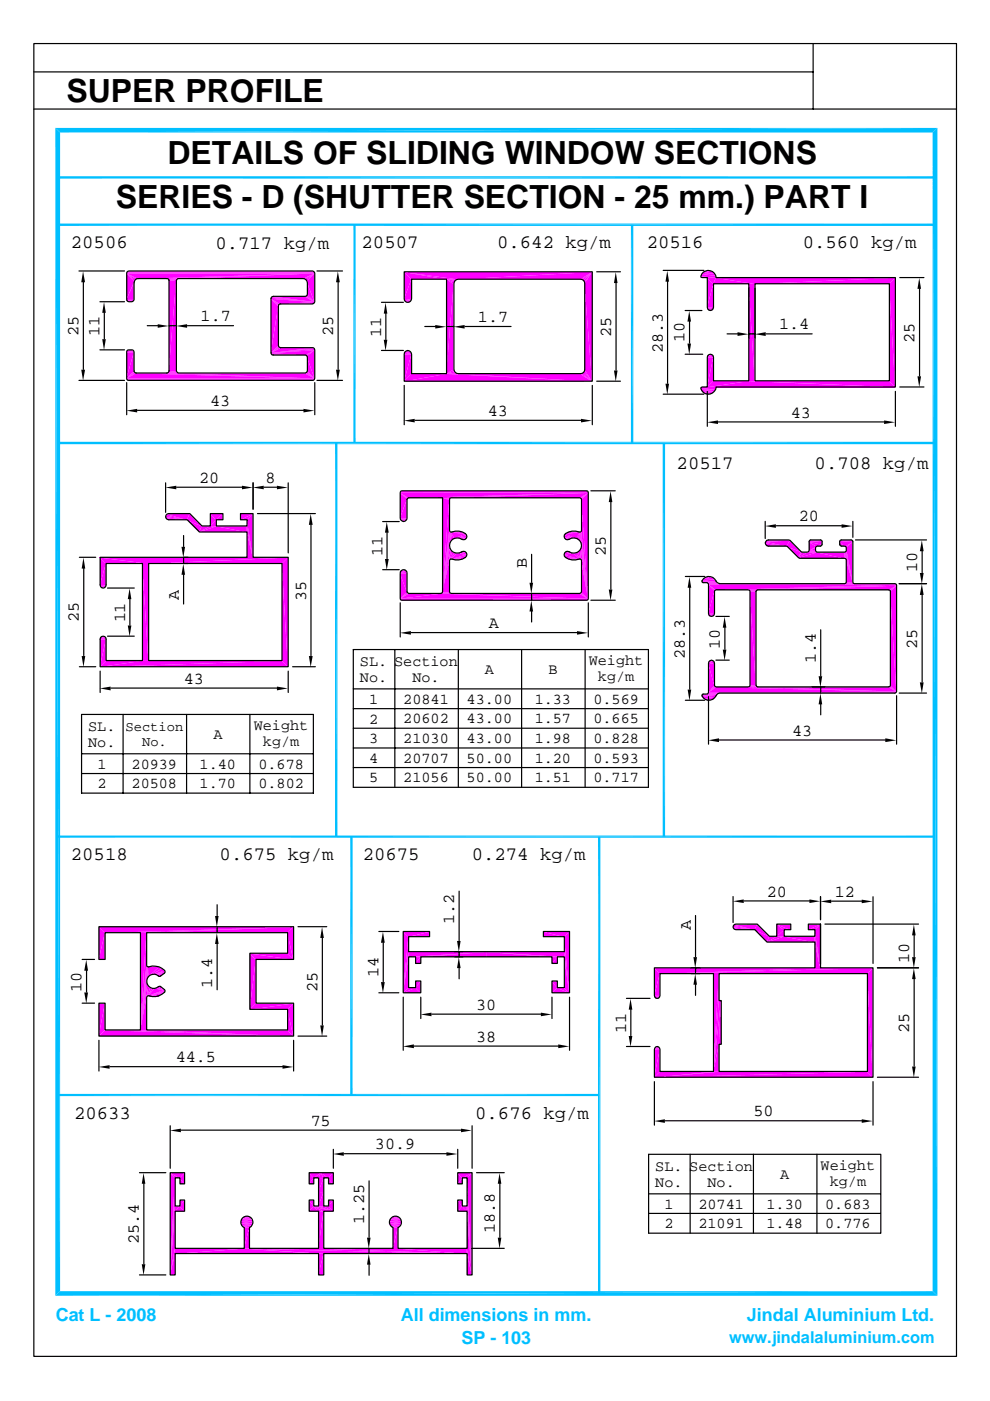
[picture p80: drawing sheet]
<svg xmlns="http://www.w3.org/2000/svg" width="210mm" height="297mm" viewBox="0 0 210 297" stroke-linecap="round" stroke-linejoin="round" font-family="sans-serif">
<defs><g id="words">
<g font-size="6.8">
<text x="14.1" y="21.5">SUPER PROFILE</text>
<text x="35.5" y="34.7">DETAILS OF SLIDING WINDOW SECTIONS</text>
<text x="24.6" y="44.1">SERIES - D (SHUTTER SECTION - 25 mm.) PART I</text>
</g>
<g font-size="4">
<text x="15" y="52.5">20506</text>
<text x="45.7" y="52.7">0.717 kg/m</text>
<text x="76.7" y="52.5">20507</text>
<text x="105.4" y="52.5">0.642 kg/m</text>
<text x="137.1" y="52.5">20516</text>
<text x="170.2" y="52.5">0.560 kg/m</text>
<text x="143.5" y="99.4">20517</text>
<text x="172.7" y="99.4">0.708 kg/m</text>
<text x="15" y="182.2">20518</text>
<text x="46.6" y="182.2">0.675 kg/m</text>
<text x="76.9" y="182.2">20675</text>
<text x="100" y="182.2">0.274 kg/m</text>
<text x="15.7" y="237.2">20633</text>
<text x="100.8" y="237.2">0.676 kg/m</text>
</g>
<g font-size="3.8" fill="#00bfff">
<text x="11.8" y="280.1">Cat L - 2008</text>
<text x="85" y="280.1">All dimensions in mm.</text>
<text x="158.4" y="280.1">Jindal Aluminium Ltd.</text>
<text x="97.8" y="285.1">SP - 103</text>
</g>
<g font-size="3.6">
<text x="16.6" y="71.2" transform="rotate(-90 16.6 71.2)">25</text>
<text x="21.1" y="71.3" transform="rotate(-90 21.1 71.3)">11</text>
<text x="42.5" y="68.1">1.7</text>
<text x="70.7" y="71.2" transform="rotate(-90 70.7 71.2)">25</text>
<text x="80.8" y="71.4" transform="rotate(-90 80.8 71.4)">11</text>
<text x="101.3" y="68.3">1.7</text>
<text x="129.6" y="71.4" transform="rotate(-90 129.6 71.4)">25</text>
<text x="165.2" y="69.8">1.4</text>
<text x="140.5" y="74.8" transform="rotate(-90 140.5 74.8)">28.3</text>
<text x="145.2" y="72.4" transform="rotate(-90 145.2 72.4)">10</text>
<text x="193.9" y="72.6" transform="rotate(-90 193.9 72.6)">25</text>
<text x="44.6" y="86.1">43</text>
<text x="103.4" y="88.2">43</text>
<text x="167.7" y="88.5">43</text>
<text x="42.2" y="102.4">20</text>
<text x="56.3" y="102.4">8</text>
<text x="169.4" y="110.6">20</text>
<text x="81.1" y="117.9" transform="rotate(-90 81.1 117.9)">11</text>
<text x="128.5" y="117.8" transform="rotate(-90 128.5 117.8)">25</text>
<text x="111.7" y="120.5" transform="rotate(-90 111.7 120.5)">B</text>
<text x="194.4" y="121.3" transform="rotate(-90 194.4 121.3)">10</text>
<text x="16.7" y="131.9" transform="rotate(-90 16.7 131.9)">25</text>
<text x="26.5" y="132" transform="rotate(-90 26.5 132)">11</text>
<text x="37.9" y="127.2" transform="rotate(-90 37.9 127.2)">A</text>
<text x="64.9" y="127.3" transform="rotate(-90 64.9 127.3)">35</text>
<text x="103.7" y="133.3">A</text>
<text x="152.7" y="137.6" transform="rotate(-90 152.7 137.6)">10</text>
<text x="194.4" y="137.5" transform="rotate(-90 194.4 137.5)">25</text>
<text x="145.2" y="139.7" transform="rotate(-90 145.2 139.7)">28.3</text>
<text x="173" y="140.5" transform="rotate(-90 173 140.5)">1.4</text>
<text x="38.9" y="145">43</text>
<text x="167.9" y="155.9">43</text>
<text x="162.6" y="190.1">20</text>
<text x="177" y="190.2">12</text>
<text x="96.3" y="195.9" transform="rotate(-90 96.3 195.9)">1.2</text>
<text x="146.5" y="197.2" transform="rotate(-90 146.5 197.2)">A</text>
<text x="45" y="209.4" transform="rotate(-90 45 209.4)">1.4</text>
<text x="80.3" y="207.1" transform="rotate(-90 80.3 207.1)">14</text>
<text x="192.8" y="204.2" transform="rotate(-90 192.8 204.2)">10</text>
<text x="17.3" y="210.3" transform="rotate(-90 17.3 210.3)">10</text>
<text x="67.3" y="210.3" transform="rotate(-90 67.3 210.3)">25</text>
<text x="101" y="214.1">30</text>
<text x="101" y="220.8">38</text>
<text x="132.8" y="218.9" transform="rotate(-90 132.8 218.9)">11</text>
<text x="192.8" y="219" transform="rotate(-90 192.8 219)">25</text>
<text x="37.3" y="225.2">44.5</text>
<text x="65.9" y="238.7">75</text>
<text x="159.8" y="236.7">50</text>
<text x="79.5" y="243.7">30.9</text>
<text x="29.5" y="263.7" transform="rotate(-90 29.5 263.7)">25.4</text>
<text x="77.2" y="259.6" transform="rotate(-90 77.2 259.6)">1.25</text>
<text x="104.9" y="261.5" transform="rotate(-90 104.9 261.5)">18.8</text>
</g>
<text font-size="3.5" fill="#00bfff" x="154.6" y="284.7">www.jindalaluminium.com</text>
<g font-size="3.2">
<text x="76.3" y="141.2">SL. Section</text>
<text x="102.8" y="142.9">A</text>
<text x="116.3" y="142.9">B</text>
<text x="124.8" y="141">Weight</text>
<text x="76.3" y="144.6">No.</text>
<text x="78.3" y="149.2">1</text>
<text x="85.5" y="149.2">20841</text>
<text x="87.5" y="144.6">No.</text>
<text x="98.9" y="149.2">43.00</text>
<text x="113.4" y="149.2">1.33</text>
<text x="125.8" y="149.2">0.569</text>
<text x="126.8" y="144.4">kg/m</text>
<text x="18.7" y="154.9">SL.</text>
<text x="53.8" y="154.7">Weight</text>
<text x="78.3" y="153.4">2</text>
<text x="85.5" y="153.4">20602</text>
<text x="98.9" y="153.4">43.00</text>
<text x="113.4" y="153.4">1.57</text>
<text x="125.8" y="153.4">0.665</text>
<text x="18.7" y="158.3">No.</text>
<text x="45.3" y="156.6">A</text>
<text x="55.8" y="158.2">kg/m</text>
<text x="78.3" y="157.6">3</text>
<text x="78.3" y="161.7">4</text>
<text x="85.5" y="161.7">20707</text>
<text x="85.5" y="157.6">21030</text>
<text x="98.9" y="161.7">50.00</text>
<text x="98.9" y="157.6">43.00</text>
<text x="113.4" y="161.7">1.20</text>
<text x="113.4" y="157.6">1.98</text>
<text x="125.8" y="161.7">0.593</text>
<text x="125.8" y="157.6">0.828</text>
<text x="20.7" y="167.2">2</text>
<text x="20.7" y="163">1</text>
<text x="27.9" y="163">20939</text>
<text x="27.9" y="167.1">20508</text>
<text x="42.3" y="167.1">1.70</text>
<text x="42.3" y="163">1.40</text>
<text x="54.8" y="163">0.678</text>
<text x="54.8" y="167.1">0.802</text>
<text x="78.3" y="165.9">5</text>
<text x="85.5" y="165.9">21056</text>
<text x="98.9" y="165.9">50.00</text>
<text x="113.4" y="165.9">1.51</text>
<text x="125.8" y="165.9">0.717</text>
<text x="138.9" y="251.6">No.</text>
<text x="138.9" y="248.2">SL. Section</text>
<text x="150" y="251.6">No.</text>
<text x="165.4" y="249.9">A</text>
<text x="174" y="248">Weight</text>
<text x="175.9" y="251.5">kg/m</text>
<text x="140.9" y="256.3">1</text>
<text x="148.1" y="256.2">20741</text>
<text x="162.5" y="256.2">1.30</text>
<text x="175" y="256.2">0.683</text>
<text x="140.9" y="260.5">2</text>
<text x="148.1" y="260.4">21091</text>
<text x="162.5" y="260.4">1.48</text>
<text x="175" y="260.4">0.776</text>
</g>
<g font-size="2.9">
<text x="26.6" y="154.9">Section</text>
<text x="30.1" y="158.2">No.</text>
</g>
</g></defs>
<g fill="#f0f">
<path d="M85.4 210.6l2.7-1.1 1.1 1.1z"/>
<path d="M117 210.6l1.1-1.1 2.6 1.1z"/>
<path d="M85.4 210.6l1.2-1.1h1.5z"/>
<path d="M118.1 209.5h1.5l1.1 1.1z"/>
<path d="M88.1 208.1h1.1l-1.1 1.4z"/>
<path d="M89.2 208.1v2.5l-1.1-1.1z"/>
<path d="M117 208.1h1.1v1.4z"/>
<path d="M117 208.1l1.1 1.4-1.1 1.1z"/>
<path d="M118.1 202.9v1.4h-1.1z"/>
<path d="M119.6 202.9l1.1 7.7-1.1-1.1z"/>
<path d="M89.2 202.9v1.4h-1.1z"/>
<path d="M117 202.9h1.1l-1.1 1.4z"/>
<path d="M86.6 202.9v6.6l-1.2 1.1z"/>
<path d="M88.1 202.9h1.1l-1.1 1.4z"/>
<path d="M86.6 202.9l16.5-1.1z"/>
<path d="M88.1 202.9l15-1.1z"/>
<path d="M89.2 202.9l13.9-1.1v1.1z"/>
<path d="M103.1 201.8l13.9 1.1h-13.9z"/>
<path d="M103.1 201.8l15 1.1z"/>
<path d="M103.1 201.8l16.5 1.1z"/>
<path d="M86.6 201.8h16.5l-16.5 1.1z"/>
<path d="M86.6 201.8v1.1l-1.2 7.7z"/>
<path d="M103.1 201.8h16.5v1.1z"/>
<path d="M119.6 201.8l1.1 8.8-1.1-7.7z"/>
<path d="M86.6 198.7v3.1l-1.2 8.8z"/>
<path d="M119.6 198.7l1.1 11.9-1.1-8.8z"/>
<path d="M86.6 198.7l4.4-1.1v1.1z"/>
<path d="M115.1 197.6l4.5 1.1h-4.5z"/>
<path d="M115.1 197.6h5.6l-1.1 1.1z"/>
<path d="M119.6 198.7l1.1-1.1v13z"/>
<path d="M85.4 197.6h5.6l-4.4 1.1z"/>
<path d="M85.4 197.6l1.2 1.1-1.2 11.9z"/>
<path d="M68.6 265.8v4.6h-1.1z"/>
<path d="M99 265.8l1 4.6h-1z"/>
<path d="M37.1 265.8v4.6h-1.1z"/>
<path d="M67.5 265.8h1.1l-1.1 4.6z"/>
<path d="M51.7 264.7l16.9 1.1z"/>
<path d="M51.7 264.7l47.3 1.1h-30.4z"/>
<path d="M37.1 265.8l14.6-1.1 15.8 1.1z"/>
<path d="M51.7 264.7h15.8l31.5 1.1z"/>
</g>
<path d="M51.7 264.7h15.8" fill="none" stroke="#f0f" stroke-width=".21"/>
<g fill="#f0f">
<path d="M37.1 264.7h14.6l-14.6 1.1z"/>
<path d="M37.1 264.7v1.1l-1.1 4.6z"/>
<path d="M67.5 264.7h16.8l14.7 1.1z"/>
<path d="M84.3 264.7h14.7v1.1z"/>
<path d="M99 264.7l1 5.7-1-4.6z"/>
</g>
<path d="M67.5 264.7h16.8" fill="none" stroke="#f0f" stroke-width=".21"/>
<g fill="#f0f">
<path d="M52.8 260.3v4.4h-1.1z"/>
<path d="M84.3 260.3v4.4h-1z"/>
<path d="M83.3 260.3h1l-1 4.4z"/>
<path d="M51.7 260.3h1.1l-1.1 4.4z"/>
<path d="M51.4 260.1l1.4 .2h-1.1z"/>
<path d="M51.4 260.1h1.8l-.4 .2z"/>
<path d="M83.3 260.3l1.4-.2-.4 .2z"/>
<path d="M82.9 260.1h1.8l-1.4 .2z"/>
<path d="M51.4 260.1l2-.3-.2 .3z"/>
</g>
<path d="M51.1 260h2.3" fill="none" stroke="#f0f" stroke-width=".34"/>
<path d="M82.9 260.1l2-.3-.2 .3z" fill="#f0f"/>
<path d="M82.7 260h2.2" fill="none" stroke="#f0f" stroke-width=".34"/>
<path d="M51 259.6h2.6M51 259.2h2.6M82.5 259.6h2.5M82.5 259.2h2.5" fill="none" stroke="#f0f" stroke-width=".38"/>
<path d="M51 258.8h2.6M82.5 258.8h2.5" fill="none" stroke="#f0f" stroke-width=".42"/>
<path d="M51.1 258.5h2.3M82.6 258.5h2.3" fill="none" stroke="#f0f" stroke-width=".3"/>
<g fill="#f0f">
<path d="M51.4 258.3l1.5-.3 .3 .3z"/>
<path d="M51.4 258.3l.3-.3h1.2z"/>
<path d="M82.9 258.3l1.5-.3 .3 .3z"/>
<path d="M82.9 258.3l.3-.3h1.2z"/>
<path d="M51.7 258l.8-.1z"/>
<path d="M51.7 258l.8-.1 .4 .1z"/>
<path d="M83.2 258l.8-.1z"/>
<path d="M83.2 258l.8-.1 .4 .1z"/>
<path d="M68.6 256.9v7.8h-1.1z"/>
<path d="M67.5 256.9h1.1l-1.1 7.8z"/>
<path d="M99 256.9l1 13.5-1-5.7z"/>
<path d="M37.1 256.9v7.8l-1.1 5.7z"/>
<path d="M66.5 255.8l2.1 1.1h-1.1z"/>
<path d="M66.5 255.8l4.1 1.1h-2z"/>
<path d="M66.5 255.8l1 1.1h-2z"/>
<path d="M66.5 255.8h1l3.1 1.1z"/>
<path d="M98 255.8l1 1.1h-2z"/>
<path d="M98 255.8h1v1.1z"/>
<path d="M99 255.8l1 14.6z"/>
<path d="M37.1 255.8h1l-1 1.1z"/>
<path d="M38.1 255.8l1 1.1h-2z"/>
<path d="M37.1 255.8l-1.1 14.6z"/>
<path d="M67.5 255.8h1.1l2 1.1z"/>
<path d="M68.6 255.8h1l1 1.1z"/>
<path d="M65.5 254.5h1v1.3z"/>
<path d="M65.5 254.5l1 1.3-1 1.1z"/>
<path d="M97 254.5h1v1.3z"/>
<path d="M97 254.5l1 1.3-1 1.1z"/>
<path d="M69.6 254.5h1l-1 1.3z"/>
<path d="M70.6 254.5v2.4l-1-1.1z"/>
<path d="M38.1 254.5h1l-1 1.3z"/>
<path d="M39.1 254.5v2.4l-1-1.1z"/>
<path d="M37.1 252.8v3l-1.1 14.6z"/>
<path d="M68.6 252.8v3h-1.1z"/>
<path d="M99 252.8l1 17.6-1-14.6z"/>
<path d="M67.5 252.8h1.1l-1.1 3z"/>
<path d="M68.6 249.8v3h-1.1z"/>
<path d="M69.6 249.8l1 1.3h-1z"/>
<path d="M66.5 249.8v1.3h-1z"/>
<path d="M67.5 249.8h1.1l-1.1 3z"/>
<path d="M98 249.8v1.3h-1z"/>
<path d="M99 249.8l1 20.6-1-17.6z"/>
<path d="M37.1 249.8v3l-1.1 17.6z"/>
<path d="M38.1 249.8l1 1.3h-1z"/>
<path d="M36 248.7l2.1 1.1h-1z"/>
<path d="M36 248.7l1.1 1.1-1.1 20.6z"/>
<path d="M97 248.7l1 1.1-1 1.3z"/>
<path d="M97 248.7h3l-2 1.1z"/>
<path d="M98 249.8l2-1.1-1 1.1z"/>
<path d="M100 248.7v21.7l-1-20.6z"/>
<path d="M65.5 248.7l1 1.1-1 1.3z"/>
<path d="M65.5 248.7h2.5l-1.5 1.1z"/>
<path d="M66.5 249.8l1.5-1.1-.5 1.1z"/>
<path d="M68 248.7l.6 1.1h-1.1z"/>
<path d="M68 248.7l1.6 1.1h-1z"/>
<path d="M68 248.7h2.6l-1 1.1z"/>
<path d="M70.6 248.7v2.4l-1-1.3z"/>
<path d="M36 248.7h3.1l-1 1.1z"/>
<path d="M39.1 248.7v2.4l-1-1.3z"/>
<path d="M138.7 228.5l45.2-1.3 1.1 1.3z"/>
<path d="M138.7 228.5l13.7-1.3h31.5z"/>
<path d="M138.7 228.5l13.7-1.3z"/>
<path d="M139.9 227.2h11.3l-12.5 1.3z"/>
<path d="M139.9 222.6v4.6l-1.2 1.3z"/>
<path d="M138.7 222.6h1.2l-1.2 5.9z"/>
<path d="M138.7 222.6l1.1-.3 .1 .3z"/>
<path d="M138.8 222.3h1l-1.1 .3z"/>
<path d="M138.8 222.3l.8-.3 .2 .3z"/>
<path d="M139 222h.6l-.8 .3z"/>
<path d="M139 222h.6z"/>
<path d="M152.4 221.5v5.7h-1.2z"/>
<path d="M152.9 212.2v9.3h-.5z"/>
<path d="M152.9 212.2l-.5 9.3-1.2 5.7z"/>
<path d="M152.4 212.2h.5l-1.7 15z"/>
<path d="M139 211.7h.6z"/>
<path d="M139 211.7l.8-.3-.2 .3z"/>
<path d="M138.8 211.4h1l-.8 .3z"/>
<path d="M138.8 211.4l1.1-.3-.1 .3z"/>
<path d="M138.7 211.1h1.2l-1.1 .3z"/>
<path d="M152.4 206.5v5.7l-1.2 15z"/>
<path d="M183.9 206.5l1.1 22-1.1-1.3z"/>
<path d="M151.2 206.5h1.2l-1.2 20.7z"/>
<path d="M139.9 206.5v4.6h-1.2z"/>
</g>
<path d="M139.9 206.5h44" fill="none" stroke="#f0f" stroke-width=".21"/>
<g fill="#f0f">
<path d="M139.9 206.5l45.1-1.2-1.1 1.2z"/>
<path d="M185 205.3v23.2l-1.1-22z"/>
<path d="M139.9 206.5l34-1.2h11.1z"/>
<path d="M138.7 205.3h35.2l-34 1.2z"/>
<path d="M138.7 205.3l1.2 1.2-1.2 4.6z"/>
</g>
<path d="M138.7 205.3h35.2" fill="none" stroke="#f0f" stroke-width=".21"/>
<g fill="#f0f">
<path d="M172.7 199.8l1.2 5.5h-1.2z"/>
<path d="M162.6 199.8l3.6-1.2 6.5 1.2z"/>
<path d="M166.2 198.6h6.5v1.2z"/>
<path d="M172.7 198.6l1.2 6.7-1.2-5.5z"/>
<path d="M162.6 199.8l2-1.2h1.6z"/>
<path d="M163.1 198.6h1.5l-2 1.2z"/>
<path d="M164.6 198.6l1.6-1.4v1.4z"/>
<path d="M172.7 197.2l1.2 8.1-1.2-6.7z"/>
<path d="M160 197.2l3.1 1.4-.5 1.2z"/>
</g>
<path d="M155.7 197.1h4.3" fill="none" stroke="#f0f" stroke-width=".21"/>
<path d="M155.4 197h4.6" fill="none" stroke="#f0f" stroke-width=".3"/>
<g fill="#f0f">
<path d="M155.4 196.6l4.6 .6-4.6-.3z"/>
<path d="M155.4 196.3l4.6 .9-4.6-.6z"/>
<path d="M155.7 196.1l4.3 1.1-4.6-.9z"/>
</g>
<path d="M155.7 196h4.8" fill="none" stroke="#f0f" stroke-width=".21"/>
<g fill="#f0f">
<path d="M155.7 196.1l4.8-.1-.5 1.2z"/>
<path d="M160.5 196l2.6 2.6-3.1-1.4z"/>
<path d="M171.3 196h2.6l-2.6 1.2z"/>
<path d="M171.3 197.2l2.6-1.2-1.2 1.2z"/>
<path d="M173.9 196v9.3l-1.2-8.1z"/>
<path d="M164.6 196l3 1.2h-1.4z"/>
<path d="M164.6 196l1.6 1.2-1.6 1.4z"/>
<path d="M164.6 196h3v1.2z"/>
</g>
<path d="M26.8 80.6h39.8M27 80.7h39.4" fill="none" stroke="#f0f" stroke-width=".21"/>
<path d="M26.8 80.4h39.9" fill="none" stroke="#f0f" stroke-width=".25"/>
<g fill="#f0f">
<path d="M26.8 80.2l2-1.1 37.9 1.1z"/>
<path d="M28.8 79.1h6.5l31.4 1.1z"/>
<path d="M35.3 79.1l31.4 1.1z"/>
<path d="M37.8 79.1h26.8l2.1 1.1z"/>
<path d="M26.8 80.2l1.8-1.1h.2z"/>
</g>
<path d="M35.3 79.1h2.5" fill="none" stroke="#f0f" stroke-width=".21"/>
<path d="M64.6 79.1h.3l1.8 1.1z" fill="#f0f"/>
<path d="M35.3 79.1h2.3" fill="none" stroke="#f0f" stroke-width=".21"/>
<path d="M26.8 80.2l1.6-1.3 .2 .2z" fill="#f0f"/>
<path d="M35.6 79h2" fill="none" stroke="#f0f" stroke-width=".21"/>
<g fill="#f0f">
<path d="M35.6 79.1l.1-.2h1.7z"/>
<path d="M64.9 79.1l.1-.2 1.7 1.3z"/>
<path d="M35.7 78.9l1.6-.2 .1 .2z"/>
<path d="M28.4 78.7v.2l-1.6 1.3z"/>
<path d="M35.8 78.7h1.5l-1.6 .2z"/>
<path d="M65.1 78.7l1.6 1.5-1.7-1.3z"/>
<path d="M65.1 75.8l1.6 4.4-1.6-1.5z"/>
<path d="M65 75.6l1.7 4.6z"/>
</g>
<path d="M57.6 75.3h7" fill="none" stroke="#f0f" stroke-width=".21"/>
<path d="M57.4 75.2h7.2" fill="none" stroke="#f0f" stroke-width=".25"/>
<g fill="#f0f">
<path d="M57.4 74.9l7.2 .4-7.2-.2z"/>
<path d="M28.4 74.7v4l-1.6 1.5z"/>
<path d="M26.8 74.7h1.6l-1.6 5.5z"/>
<path d="M26.8 74.7l1.5-.2 .1 .2z"/>
<path d="M26.8 74.5h1.5l-1.5 .2z"/>
<path d="M26.8 74.5l1.3-.2 .2 .2z"/>
<path d="M26.8 74.5l.2-.2h1.1z"/>
<path d="M27 74.3l.9-.1z"/>
<path d="M27 74.3h1.1z"/>
<path d="M57.4 74.9l9.3-.7-2.1 1.1z"/>
<path d="M64.6 75.3l2.1-1.1-1.8 1.2z"/>
<path d="M64.9 75.4l1.8-1.2-1.7 1.4z"/>
<path d="M65 75.6l1.7-1.4v6z"/>
<path d="M57.4 74.9l9.2-.9 .1 .2z"/>
<path d="M57.4 74.9l9-1.1 .2 .2z"/>
<path d="M57.4 74.9l9-1.1z"/>
<path d="M57.4 74.9l2-1.1h6.8z"/>
<path d="M57.4 74.9l1.8-1.2 .2 .1z"/>
<path d="M57.4 74.9l1.6-1.4 .2 .2z"/>
<path d="M57.4 74.9l1.6-1.6v.2z"/>
<path d="M59 65v8.3l-1.6 1.6z"/>
</g>
<path d="M59.4 64.5h7" fill="none" stroke="#f0f" stroke-width=".21"/>
<path d="M59.4 64.4h7.2" fill="none" stroke="#f0f" stroke-width=".25"/>
<g fill="#f0f">
<path d="M59.4 64.5l7.3-.5-.1 .2z"/>
<path d="M27.3 64h.8z"/>
<path d="M27 64h1.1z"/>
<path d="M27 64l1.3-.2-.2 .2z"/>
<path d="M26.8 63.8h1.5l-1.3 .2z"/>
<path d="M26.8 63.8l1.6-.2-.1 .2z"/>
<path d="M26.8 63.6h1.6l-1.6 .2z"/>
<path d="M57.4 63.4l9.3 .6-7.3 .5z"/>
<path d="M57.4 63.4l2 1.1h-.2z"/>
<path d="M57.4 63.4l1.8 1.1-.2 .2z"/>
<path d="M57.4 63.4l1.6 1.3v.3z"/>
<path d="M57.4 63.4l1.6 1.6-1.6 9.9z"/>
<path d="M57.4 63.1l9.3 .9-9.3-.6z"/>
<path d="M57.4 63.1l.2-.1 9.1 1z"/>
<path d="M57.6 63l.3-.1 8.8 1.1z"/>
<path d="M57.9 62.9h6.7l2.1 1.1z"/>
<path d="M64.6 62.9h.3l1.8 1.1z"/>
<path d="M64.9 62.9l.1-.2 1.7 1.3z"/>
<path d="M65.1 62.4l1.6 1.6-1.7-1.3z"/>
<path d="M28.4 60v3.6h-1.6z"/>
<path d="M65.1 60l1.6 4-1.6-1.6z"/>
<path d="M28.4 59.7l-1.6 3.9z"/>
<path d="M65 59.7l1.7 4.3z"/>
<path d="M37.3 59.5v19.2h-1.5z"/>
<path d="M35.8 59.5h1.5l-1.5 19.2z"/>
<path d="M35.8 59.5l1.6-.2-.1 .2z"/>
<path d="M35.7 59.3h1.7l-1.6 .2z"/>
<path d="M35.7 59.3l1.9-.1-.2 .1z"/>
</g>
<path d="M35.3 59.1h2.5M35.6 59.3h2" fill="none" stroke="#f0f" stroke-width=".21"/>
<g fill="#f0f">
<path d="M29.3 59.1l37.4-1.1-31.4 1.1z"/>
<path d="M35.3 59.1l31.4-1.1z"/>
<path d="M37.8 59.1l28.9-1.1-2.5 1.1z"/>
<path d="M64.2 59.1l2.5-1.1-2.2 1.2z"/>
<path d="M64.5 59.2l2.2-1.2-1.9 1.4z"/>
<path d="M64.8 59.4l1.9-1.4-1.7 1.7z"/>
<path d="M66.7 58v6l-1.7-4.3z"/>
<path d="M26.8 58h39.9l-37.4 1.1z"/>
<path d="M26.8 58l2.5 1.1-.4 .1z"/>
<path d="M26.8 58l2.1 1.2-.3 .2z"/>
<path d="M26.8 58l1.8 1.4-.2 .3z"/>
<path d="M26.8 58l1.6 1.7-1.6 3.9z"/>
</g>
<path d="M26.8 57.9h39.9M26.8 57.7h39.8M27 57.6h39.4" fill="none" stroke="#f0f" stroke-width=".21"/>
<g fill="#f0f">
<path d="M85.6 80.9l9-1.6 30.9 1.6z"/>
<path d="M87.2 79.3h7.4l-9 1.6z"/>
<path d="M94.6 79.3h2.5l28.4 1.6z"/>
<path d="M97.1 79.3h25.9l2.5 1.6z"/>
</g>
<path d="M94.6 79.3h2.5" fill="none" stroke="#f0f" stroke-width=".21"/>
<path d="M123 79.3l.4-.1 2.1 1.7z" fill="#f0f"/>
<path d="M94.6 79.1h2.2" fill="none" stroke="#f0f" stroke-width=".25"/>
<g fill="#f0f">
<path d="M123.4 79.2l.3-.2 1.8 1.9z"/>
<path d="M94.6 79.3l1.7-.6 .2 .3z"/>
<path d="M123.9 78.7l1.6 2.2-1.8-1.9z"/>
<path d="M94.6 79.3l1.6-1 .1 .4z"/>
<path d="M123.9 78.3l1.6 2.6-1.6-2.2z"/>
<path d="M87.2 75.2v4.1l-1.6 1.6z"/>
<path d="M85.6 75.2h1.6l-1.6 5.7z"/>
<path d="M85.6 75.2l1.5-.3 .1 .3z"/>
<path d="M85.7 74.9h1.4l-1.5 .3z"/>
<path d="M85.7 74.9l1.3-.3 .1 .3z"/>
<path d="M85.9 74.6h1.1l-1.3 .3z"/>
<path d="M85.9 74.6l.8-.1 .3 .1z"/>
<path d="M85.9 74.6l.2-.1h.6z"/>
<path d="M86.1 74.5h.6z"/>
<path d="M86.1 64.1h.6z"/>
<path d="M86.1 64.1l.9-.1-.3 .1z"/>
<path d="M85.9 64h1.1l-.9 .1z"/>
<path d="M85.9 64l1.2-.3-.1 .3z"/>
<path d="M85.7 63.7h1.4l-1.2 .3z"/>
<path d="M85.7 63.7l1.5-.3-.1 .3z"/>
<path d="M85.6 63.4h1.6l-1.5 .3z"/>
<path d="M123.9 60.2l1.6 20.7-1.6-2.6z"/>
<path d="M96.2 60.2v18.1l-1.6 1z"/>
<path d="M87.2 59.3v4.1h-1.6z"/>
</g>
<path d="M94.6 59.4h2.2" fill="none" stroke="#f0f" stroke-width=".25"/>
<g fill="#f0f">
<path d="M94.6 59.3l1.9 .2-.2 .3z"/>
<path d="M94.6 59.3l1.7 .5-.1 .4z"/>
<path d="M94.6 59.3l1.6 .9-1.6 19.1z"/>
</g>
<path d="M94.6 59.3h2.5" fill="none" stroke="#f0f" stroke-width=".21"/>
<g fill="#f0f">
<path d="M85.6 57.7l11.5 1.6h-2.5z"/>
<path d="M85.6 57.7l9 1.6h-7.4z"/>
<path d="M85.6 57.7l1.6 1.6-1.6 4.1z"/>
<path d="M85.6 57.7h39.9l-28.4 1.6z"/>
<path d="M97.1 59.3l28.4-1.6-2.5 1.6z"/>
<path d="M123 59.3l2.5-1.6-2.1 1.6z"/>
<path d="M123.4 59.3l2.1-1.6-1.8 1.8z"/>
<path d="M123.7 59.5l1.8-1.8-1.6 2.1z"/>
<path d="M125.5 57.7l-1.6 2.5v-.4z"/>
<path d="M125.5 57.7v23.2l-1.6-20.7z"/>
<path d="M21.2 141.4l38.5-1.3 1.3 1.3z"/>
<path d="M21.2 141.4l8.9-1.3h29.6z"/>
<path d="M22.4 140.1h7.7l-8.9 1.3z"/>
</g>
<path d="M30.1 140.1h29.6" fill="none" stroke="#f0f" stroke-width=".21"/>
<g fill="#f0f">
<path d="M22.4 135.6v4.5l-1.2 1.3z"/>
<path d="M21.2 135.6h1.2l-1.2 5.8z"/>
<path d="M21.2 135.6l1.2-.4v.4z"/>
<path d="M21.3 135.2h1.1l-1.2 .4z"/>
<path d="M21.3 135.2l.8-.2 .3 .2z"/>
<path d="M21.3 135.2l.2-.2h.6z"/>
<path d="M21.5 135h.6z"/>
<path d="M21.5 124.7h.6z"/>
<path d="M21.5 124.7l.9-.3-.3 .3z"/>
<path d="M21.3 124.4h1.1l-.9 .3z"/>
<path d="M21.3 124.4l1.1-.3v.3z"/>
<path d="M21.2 124.1h1.2l-1.1 .3z"/>
<path d="M59.7 119.5l1.3 21.9-1.3-1.3z"/>
<path d="M30.1 119.5l1.4 20.6h-1.4z"/>
<path d="M22.4 119.5v4.6h-1.2z"/>
</g>
<path d="M22.4 119.5h9.1" fill="none" stroke="#f0f" stroke-width=".21"/>
<g fill="#f0f">
<path d="M30.1 119.5h1.4v20.6z"/>
<path d="M31.5 119.5l29.5-1.3-1.3 1.3z"/>
<path d="M61 118.2v23.2l-1.3-21.9z"/>
<path d="M21.2 118.2h39.8l-29.5 1.3z"/>
<path d="M21.2 118.2l10.3 1.3h-9.1z"/>
<path d="M21.2 118.2l1.2 1.3-1.2 4.6z"/>
</g>
<path d="M21.2 118.2h39.8" fill="none" stroke="#f0f" stroke-width=".21"/>
<g fill="#f0f">
<path d="M52.3 112.8l1.3 5.4h-1.3z"/>
<path d="M42.2 112.8l3.6-1.2 6.5 1.2z"/>
<path d="M45.8 111.6h6.5v1.2z"/>
<path d="M52.3 111.6l1.3 6.6-1.3-5.4z"/>
<path d="M42.2 112.8l2.3-1.2h1.3z"/>
<path d="M42.8 111.6h1.7l-2.3 1.2z"/>
<path d="M39.6 110.3l3.2 1.3-.6 1.2z"/>
<path d="M45.8 110.3v1.3h-1.3z"/>
<path d="M52.3 110.3l1.3 7.9-1.3-6.6z"/>
</g>
<path d="M35.4 110.2h4.2" fill="none" stroke="#f0f" stroke-width=".21"/>
<path d="M35.1 110.1h4.5" fill="none" stroke="#f0f" stroke-width=".34"/>
<g fill="#f0f">
<path d="M35.1 109.6l4.5 .7-4.5-.4z"/>
<path d="M35.1 109.3l4.5 1-4.5-.7z"/>
<path d="M35.1 109.3l.3-.3 4.2 1.3z"/>
</g>
<path d="M35.4 109h4.8" fill="none" stroke="#f0f" stroke-width=".21"/>
<g fill="#f0f">
<path d="M35.4 109h4.8l-.6 1.3z"/>
<path d="M40.2 109l2.6 2.6-3.2-1.3z"/>
<path d="M50.9 109h2.7l-2.7 1.3z"/>
<path d="M50.9 110.3l2.7-1.3-1.3 1.3z"/>
<path d="M53.6 109v9.2l-1.3-7.9z"/>
<path d="M44.5 109l1.3 1.3-1.3 1.3z"/>
<path d="M44.5 109h2.7l-1.4 1.3z"/>
<path d="M45.8 110.3l1.4-1.3v1.3z"/>
<path d="M149.6 83.6h.9z"/>
<path d="M149.6 83.6l1.4-.2-.5 .2z"/>
<path d="M149.1 83.3l1.9 .1-1.4 .2z"/>
</g>
<path d="M149.1 83.2h2.3" fill="none" stroke="#f0f" stroke-width=".34"/>
<path d="M148.5 82.4h3.2M148.8 83.1h2.6" fill="none" stroke="#f0f" stroke-width=".38"/>
<path d="M148.5 82.7h3.2M148.8 82.8h2.9" fill="none" stroke="#f0f" stroke-width=".42"/>
<path d="M148.5 82.2l3.3-.1-.1 .5z" fill="#f0f"/>
<path d="M148.5 82.2h3.3M148.8 82.1h41" fill="none" stroke="#f0f" stroke-width=".21"/>
<g fill="#f0f">
<path d="M149.9 82.1l8.8-1.3 31.1 1.3z"/>
<path d="M151.2 80.8h7.5l-8.8 1.3z"/>
<path d="M158.7 80.8l31.1 1.3z"/>
<path d="M160 80.8h28.5l1.3 1.3z"/>
<path d="M151.2 75.8v5l-1.3 1.3z"/>
<path d="M149.9 75.8h1.3l-1.3 6.3z"/>
<path d="M149.9 75.8l1.2-.3 .1 .3z"/>
<path d="M150 75.5h1.1l-1.2 .3z"/>
<path d="M150 75.5l.9-.2 .2 .2z"/>
<path d="M150 75.5l.2-.2h.7z"/>
<path d="M150.2 75.3h.7z"/>
<path d="M150.2 65.8h.7z"/>
<path d="M150.2 65.8l.9-.2-.2 .2z"/>
<path d="M150 65.6h1.1l-.9 .2z"/>
<path d="M150 65.6l1.2-.4-.1 .4z"/>
<path d="M149.9 65.2h1.3l-1.2 .4z"/>
<path d="M151.2 60.2v5h-1.3z"/>
<path d="M158.7 60.2l1.3 20.6h-1.3z"/>
</g>
<path d="M151.2 60.2h8.8" fill="none" stroke="#f0f" stroke-width=".21"/>
<g fill="#f0f">
<path d="M158.7 60.2h1.3v20.6z"/>
<path d="M188.5 60.2l1.3 21.9-1.3-1.3z"/>
<path d="M160 60.2l29.8-1.3-1.3 1.3z"/>
<path d="M189.8 58.9v23.2l-1.3-21.9z"/>
<path d="M151.8 58.9h38l-29.8 1.3z"/>
<path d="M151.8 58.9l8.2 1.3h-8.8z"/>
<path d="M149.9 58.9h1.9l-.6 1.3z"/>
<path d="M149.9 58.9l1.3 1.3-1.3 5z"/>
<path d="M148.5 58.8l1.4 .1z"/>
<path d="M148.5 58.6l1.4 .3-1.4-.1z"/>
</g>
<path d="M148.5 58.7h3.3" fill="none" stroke="#f0f" stroke-width=".34"/>
<g fill="#f0f">
<path d="M148.5 58.6l3.2-.2 .1 .5z"/>
<path d="M148.8 58.1l2.9 .3-3.2 .2z"/>
<path d="M148.8 58.1l2.6-.1 .3 .4z"/>
</g>
<path d="M148.8 57.9h2.6" fill="none" stroke="#f0f" stroke-width=".38"/>
<path d="M149.1 57.8h2.3" fill="none" stroke="#f0f" stroke-width=".34"/>
<g fill="#f0f">
<path d="M149.1 57.7l.5-.2 1.4 .1z"/>
<path d="M149.6 57.5h.9l.5 .1z"/>
<path d="M149.6 57.5l.4-.1 .5 .1z"/>
<path d="M149.5 148.4l1.1 .1h-.6z"/>
<path d="M149.5 148.4l1.6-.1-.5 .2z"/>
<path d="M149.1 148.1l2 .2-1.6 .1z"/>
</g>
<path d="M149.1 148.2h2.4" fill="none" stroke="#f0f" stroke-width=".34"/>
<path d="M148.8 147.9h2.7M148.8 147.8h3" fill="none" stroke="#f0f" stroke-width=".42"/>
<path d="M148.8 147.6h3M148.8 147.3h3.2" fill="none" stroke="#f0f" stroke-width=".21"/>
<path d="M148.8 147.4h3" fill="none" stroke="#f0f" stroke-width=".25"/>
<path d="M148.8 147.4h3.2" fill="none" stroke="#f0f" stroke-width=".3"/>
<path d="M148.8 147.3l1-.1z" fill="#f0f"/>
<path d="M149.8 147.2h2.2M149.9 147.2h2.4M149.9 147.1h2.4M150.1 147h2.5M150.1 147h39.7M150.2 146.9h39.6M150.2 146.9h39.8" fill="none" stroke="#f0f" stroke-width=".21"/>
<path d="M150.2 146.8h39.8" fill="none" stroke="#f0f" stroke-width=".25"/>
<g fill="#f0f">
<path d="M150.2 146.9l1.6-1.2 38.2 .9z"/>
<path d="M151.8 145.7h8.8l29.4 .9z"/>
<path d="M160.6 145.7h27.7l1.7 .9z"/>
</g>
<path d="M151.8 145.7h8.8" fill="none" stroke="#f0f" stroke-width=".21"/>
<path d="M150.2 146.9l1.4-1.2h.2z" fill="#f0f"/>
<path d="M158.6 145.7h2" fill="none" stroke="#f0f" stroke-width=".21"/>
<g fill="#f0f">
<path d="M188.3 145.7h.3l1.4 .9z"/>
<path d="M158.7 145.7h1.9z"/>
<path d="M151.5 145.5l.1 .2-1.4 1.2z"/>
<path d="M188.6 145.7l.1-.2 1.3 1.1z"/>
<path d="M158.7 145.7l.2-.2 1.5 .2z"/>
<path d="M158.9 145.5h1.4l.1 .2z"/>
<path d="M159 145.3l1.3 .2h-1.4z"/>
<path d="M188.7 145.3l1.3 1.3-1.3-1.1z"/>
<path d="M159 145.3h1.2l.1 .2z"/>
<path d="M151.4 145.3l.1 .2-1.3 1.4z"/>
<path d="M150.2 140.7l1.2 4.6-1.2 1.6z"/>
<path d="M150.2 140.7h1.2v4.6z"/>
<path d="M150.2 140.4l1.2 .3h-1.2z"/>
<path d="M150.2 140.4h1.1l.1 .3z"/>
<path d="M150.5 140.2l.8 .2h-1.1z"/>
<path d="M150.5 140.2h.6l.2 .2z"/>
<path d="M150.5 140.2l.3-.2 .3 .2z"/>
<path d="M150.5 130.7h.6z"/>
<path d="M150.2 130.5l.9 .2h-.6z"/>
<path d="M150.2 130.5h1.1l-.2 .2z"/>
<path d="M150.2 130.1l1.1 .4h-1.1z"/>
<path d="M150.2 130.1h1.2l-.1 .4z"/>
<path d="M159 125.5l1.2 19.8h-1.2z"/>
<path d="M159 125.5h1.2v19.8z"/>
<path d="M151.4 125.5v4.6h-1.2z"/>
<path d="M188.7 125.5l1.3 21.1-1.3-1.3z"/>
<path d="M158.9 125.3l1.3 .2h-1.2z"/>
<path d="M151.5 125.3l-1.3 4.8z"/>
<path d="M158.9 125.3h1.4l-.1 .2z"/>
<path d="M158.7 125.2l1.6 .1h-1.4z"/>
<path d="M158.7 125.2h1.7l-.1 .1z"/>
<path d="M158.7 125.2l1.9-.1z"/>
</g>
<path d="M158.6 125.1h2" fill="none" stroke="#f0f" stroke-width=".21"/>
<g fill="#f0f">
<path d="M151.8 125.1l38.2-.9-31.4 .9z"/>
<path d="M158.6 125.1l31.4-.9z"/>
<path d="M160.6 125.1l29.4-.9-1.7 .9z"/>
<path d="M188.3 125.1l1.7-.9-1.4 1z"/>
<path d="M188.6 125.2l1.4-1-1.3 1.1z"/>
<path d="M188.7 125.3l1.3-1.1-1.3 1.3z"/>
<path d="M188.7 125.5l1.3-1.3v22.4z"/>
<path d="M151.8 125.1l38.2-1.1v.2z"/>
<path d="M150.2 123.9l39.8 .1-38.2 1.1z"/>
<path d="M150.2 123.9l1.6 1.2-.2 .1z"/>
<path d="M150.2 123.9l1.4 1.3-.1 .1z"/>
<path d="M150.2 123.9l1.3 1.4-1.3 4.8z"/>
</g>
<path d="M150.1 123.9h39.7M150.2 123.9h39.8M179 123.8h2.1" fill="none" stroke="#f0f" stroke-width=".21"/>
<path d="M179.2 123.8h1.9z" fill="#f0f"/>
<path d="M149.9 123.7h2.4M150.1 123.8h2.5" fill="none" stroke="#f0f" stroke-width=".21"/>
<g fill="#f0f">
<path d="M179.2 123.8l.1-.2 1.6 .2z"/>
<path d="M179.3 123.6h1.5l.1 .2z"/>
</g>
<path d="M148.8 123.6h3.2M149.8 123.6h2.5" fill="none" stroke="#f0f" stroke-width=".21"/>
<g fill="#f0f">
<path d="M179.4 123.4l1.4 .2h-1.5z"/>
<path d="M179.4 123.4h1.4v.2z"/>
</g>
<path d="M148.8 123.5h3.2M148.8 123.3h3" fill="none" stroke="#f0f" stroke-width=".21"/>
<path d="M148.8 123.4h3.2" fill="none" stroke="#f0f" stroke-width=".3"/>
<path d="M148.8 123h3M148.8 123h2.7" fill="none" stroke="#f0f" stroke-width=".42"/>
<path d="M149.1 122.7h2.4" fill="none" stroke="#f0f" stroke-width=".34"/>
<g fill="#f0f">
<path d="M149.1 122.8l.4-.3h1.6z"/>
<path d="M149.5 122.5l1.1-.2 .5 .2z"/>
<path d="M149.5 122.5l.5-.2h.6z"/>
<path d="M179.4 118.8l1.4 4.6h-1.4z"/>
<path d="M179.3 118.6l1.5 4.8z"/>
</g>
<path d="M169.2 118.4h9.8M169.4 118.4h9.6" fill="none" stroke="#f0f" stroke-width=".21"/>
<g fill="#f0f">
<path d="M169.2 118.3l4-1.2 5.8 1.3z"/>
<path d="M173.2 117.1h5.8v1.3z"/>
<path d="M179 117.1l.2 1.4-.2-.1z"/>
<path d="M179 117.1l.3 1.5-.1-.1z"/>
<path d="M179 117.1l1.8 6.3z"/>
<path d="M169.2 118.3l1.9-1.2h2.1z"/>
<path d="M170.1 117.1h1l-1.9 1.2z"/>
<path d="M169.9 117.1h.2l-.9 1.2z"/>
<path d="M179 117.1h.2l1.6 6.3z"/>
</g>
<path d="M171.1 117.1h2.1" fill="none" stroke="#f0f" stroke-width=".21"/>
<g fill="#f0f">
<path d="M171.3 117.1h1.9z"/>
<path d="M169.8 117l.1 .1-.7 1.2z"/>
<path d="M171.4 117l1.7 .1h-1.8z"/>
<path d="M179.2 117.1l.1-.1 1.5 6.4z"/>
<path d="M171.4 117h1.5l.2 .1z"/>
<path d="M179.4 116.8l1.4 6.6z"/>
<path d="M171.5 116.8l1.4 .2h-1.5z"/>
<path d="M171.5 116.8h1.3l.1 .2z"/>
<path d="M179.4 116.2l1.4 7.2-1.4-6.6z"/>
<path d="M171.5 116.8l1.3-.6v.6z"/>
<path d="M171.5 116.8l1.4-.8-.1 .2z"/>
<path d="M166.9 115.9l2.9 1.1-.6 1.3z"/>
<path d="M171.5 116.8l1.6-.9z"/>
<path d="M166.8 115.9l3 1.1z"/>
<path d="M178.1 115.8l.9 .1z"/>
<path d="M173.2 115.9l.9-.1z"/>
</g>
<path d="M162.5 115.8h4.1" fill="none" stroke="#f0f" stroke-width=".21"/>
<g fill="#f0f">
<path d="M178 115.6l1 .3z"/>
<path d="M173.2 115.9l1-.3z"/>
</g>
<path d="M162.3 115.7h4.3" fill="none" stroke="#f0f" stroke-width=".34"/>
<g fill="#f0f">
<path d="M178 115.5l1 .4-1-.3z"/>
<path d="M178 115.5l1.2 .4z"/>
<path d="M173.2 115.9l1-.4v.1z"/>
<path d="M173.1 115.9l1.1-.4z"/>
<path d="M162.2 115.2l4.4 .7-4.3-.4z"/>
<path d="M178 114.9l1.2 1-1.2-.4z"/>
<path d="M171.5 114.9l2.7 .6-1.1 .4z"/>
<path d="M171.5 114.9l1.6 1-1.6 .9z"/>
<path d="M178 114.9h2.8l-1.6 1z"/>
<path d="M179.2 115.9l1.6-1-1.5 1.1z"/>
<path d="M179.3 116l1.5-1.1-1.4 1.3z"/>
<path d="M179.4 116.2l1.4-1.3v8.5z"/>
<path d="M171.5 114.9h2.7v.6z"/>
<path d="M162.3 114.9l4.3 1-4.4-.7z"/>
<path d="M162.3 114.9l4.5 1z"/>
</g>
<path d="M171.5 114.8h2.7M178 114.8h2.8" fill="none" stroke="#f0f" stroke-width=".21"/>
<g fill="#f0f">
<path d="M162.3 114.9l5.1-.3-.6 1.3z"/>
<path d="M167.4 114.6l2.4 2.4-3-1.1z"/>
</g>
<path d="M162.3 114.8h5.1" fill="none" stroke="#f0f" stroke-width=".25"/>
<path d="M162.5 114.6h4.9M162.9 114.6h4.4M171.5 114.6h2.7M171.7 114.6h2.4M178 114.6h2.7M178.1 114.6h2.5" fill="none" stroke="#f0f" stroke-width=".21"/>
<g fill="#f0f">
<path d="M20.9 219.7l1.3-1.3 40 1.3z"/>
<path d="M22.2 218.4h7.5l32.5 1.3z"/>
<path d="M29.7 218.4l32.5 1.3z"/>
<path d="M31 218.4h29.9l1.3 1.3z"/>
<path d="M60.9 214.1l1.3 5.6-1.3-1.3z"/>
<path d="M22.2 212.8v5.6l-1.3 1.3z"/>
<path d="M20.9 212.8h1.3l-1.3 6.9z"/>
<path d="M52.9 214.1l9.3-1.3-1.3 1.3z"/>
<path d="M62.2 212.8v6.9l-1.3-5.6z"/>
<path d="M54.2 212.8h8l-9.3 1.3z"/>
<path d="M31 211.6v6.8h-1.3z"/>
<path d="M31.5 211.2l1.4 .2z"/>
</g>
<path d="M31.4 211.2h2.3M31.5 211.3h2.2" fill="none" stroke="#f0f" stroke-width=".21"/>
<path d="M31.4 211h2.9" fill="none" stroke="#f0f" stroke-width=".34"/>
<g fill="#f0f">
<path d="M31.4 211.2l3.4-.8-.5 .4z"/>
<path d="M31.4 211.2l3.5-1-.1 .2z"/>
<path d="M31.4 211.2l3.5-1.2v.2z"/>
<path d="M31.4 211.2l3.4-1.3 .1 .1z"/>
<path d="M32.7 209.6l2.1 .3-3.4 1.3z"/>
<path d="M32.7 209.6l-1.5 1.7z"/>
<path d="M32.3 209.6h.4l-1.5 1.7z"/>
<path d="M32.3 209.6l-1.2 1.8z"/>
</g>
<path d="M32.7 209.7h2.1" fill="none" stroke="#f0f" stroke-width=".38"/>
<g fill="#f0f">
<path d="M31.8 209.5l.5 .1-1.2 1.8z"/>
<path d="M33.1 209.5l.4-.3 1.3 .7z"/>
<path d="M33.5 209.2h.5l.8 .7z"/>
<path d="M33.5 209.2h.5z"/>
<path d="M33.7 209.2h.3z"/>
<path d="M31.5 209.2l.3 .3-.7 1.9z"/>
</g>
<path d="M31.2 209.2v2.4" fill="none" stroke="#f0f" stroke-width=".42"/>
<g fill="#f0f">
<path d="M31.5 209.2l-1.8 9.2z"/>
<path d="M31.2 208.8l.3 .4-1.8 9.2z"/>
<path d="M31.1 208.4l.1 .4-1.5 9.6z"/>
<path d="M31.1 207.9l-1.4 10.5z"/>
<path d="M33.7 207.1l.3-.1z"/>
<path d="M33.5 207h.5z"/>
<path d="M33.1 206.7l.9 .3h-.5z"/>
</g>
<path d="M32.7 206.6h2.1" fill="none" stroke="#f0f" stroke-width=".34"/>
<path d="M33.1 206.7l1.7-.3-.8 .6z" fill="#f0f"/>
<path d="M32.7 206.4h2.2" fill="none" stroke="#f0f" stroke-width=".38"/>
<path d="M32.3 206.4h2.6" fill="none" stroke="#f0f" stroke-width=".42"/>
<g fill="#f0f">
<path d="M32.3 206.7l2.6-.7v.2z"/>
<path d="M32.3 206.7l2.5-.9 .1 .2z"/>
<path d="M32.3 206.7l2-1.3 .5 .4z"/>
<path d="M31.8 206.8l2.5-1.4z"/>
<path d="M31.8 206.8l1.9-1.8 .6 .4z"/>
<path d="M31.5 207.1l2.2-2.1z"/>
<path d="M31.4 205h2.3l-2.2 2.1z"/>
</g>
<path d="M31.3 205v2.5" fill="none" stroke="#f0f" stroke-width=".25"/>
<path d="M31.2 205v2.9" fill="none" stroke="#f0f" stroke-width=".3"/>
<path d="M31.4 205l-1.7 13.4z" fill="#f0f"/>
<path d="M31.4 205h2.3" fill="none" stroke="#f0f" stroke-width=".21"/>
<path d="M31.2 205h.2l-1.7 13.4z" fill="#f0f"/>
<path d="M31.5 205h2.2" fill="none" stroke="#f0f" stroke-width=".21"/>
<g fill="#f0f">
<path d="M31.5 205l.7-.1h.7z"/>
<path d="M31.1 204.9l.1 .1-1.5 13.4z"/>
<path d="M31 204.7l-1.3 13.7z"/>
<path d="M54.2 203.5v9.3l-1.3 1.3z"/>
<path d="M52.9 202.2l9.3 1.3h-8z"/>
<path d="M52.9 202.2l1.3 1.3-1.3 10.6z"/>
<path d="M52.9 202.2h8l1.3 1.3z"/>
<path d="M31 197.8v6.9l-1.3 13.7z"/>
<path d="M60.9 197.8l1.3 5.7-1.3-1.3z"/>
<path d="M22.2 197.8v5.7h-1.3z"/>
<path d="M29.7 197.8h1.3l-1.3 20.6z"/>
<path d="M20.9 196.5l1.3 1.3-1.3 5.7z"/>
<path d="M20.9 196.5h41.3l-40 1.3z"/>
<path d="M22.2 197.8l40-1.3-32.5 1.3z"/>
<path d="M29.7 197.8l32.5-1.3z"/>
<path d="M31 197.8l31.2-1.3-1.3 1.3z"/>
<path d="M60.9 197.8l1.3-1.3v7z"/>
</g>
<path d="M84.8 127h39.9M84.8 127.2h39.8M85 127.3h39.5" fill="none" stroke="#f0f" stroke-width=".21"/>
<g fill="#f0f">
<path d="M84.8 126.9l8.6-1 31.3 1z"/>
<path d="M84.8 126.9l1.8-1h6.8z"/>
<path d="M93.4 125.9l31.3 1z"/>
<path d="M95.6 125.9h27.3l1.8 1z"/>
<path d="M84.8 126.9l1.6-1.1 .2 .1z"/>
</g>
<path d="M93.4 125.8h2.2" fill="none" stroke="#f0f" stroke-width=".21"/>
<g fill="#f0f">
<path d="M93.4 125.9l2-.1z"/>
<path d="M122.9 125.9l.1-.1 1.7 1.1z"/>
<path d="M93.6 125.8l1.7-.1 .1 .1z"/>
<path d="M93.7 125.7h1.6l-1.7 .1z"/>
<path d="M84.8 126.9l1.5-1.2 .1 .1z"/>
<path d="M123.1 125.7l1.6 1.2-1.7-1.1z"/>
<path d="M93.7 125.7l1.5-.2 .1 .2z"/>
<path d="M93.8 125.5h1.4l-1.5 .2z"/>
<path d="M84.8 126.9l1.4-1.4 .1 .2z"/>
<path d="M123.2 125.5l1.5 1.4-1.6-1.2z"/>
<path d="M84.8 121.6l1.4 3.9-1.4 1.4z"/>
<path d="M84.8 121.6h1.4v3.9z"/>
<path d="M84.8 121.3l1.4 .3h-1.4z"/>
<path d="M84.8 121.3h1.4v.3z"/>
<path d="M85 121.1l1.2 .2h-1.4z"/>
<path d="M85 121.1h1l.2 .2z"/>
<path d="M85 121.1l.3-.2 .7 .2z"/>
<path d="M85.3 120.9h.5l.2 .2z"/>
<path d="M85.3 120.9h.5z"/>
<path d="M95.2 118.9v6.6h-1.4z"/>
<path d="M123.2 118.9l1.5 8-1.5-1.4z"/>
<path d="M96.5 118.8l1.5-.2z"/>
<path d="M120.5 118.6l1.5 .2z"/>
</g>
<path d="M95.6 118.6h2.4M95.8 118.7h2.2M120.5 118.7h2.2M120.5 118.6h2.4" fill="none" stroke="#f0f" stroke-width=".21"/>
<path d="M95.6 118.4h3M119.8 118.4h3.1" fill="none" stroke="#f0f" stroke-width=".34"/>
<g fill="#f0f">
<path d="M95.6 118.6l3.2-.6-.2 .3z"/>
<path d="M119.6 118l3.3 .6-3.1-.3z"/>
<path d="M95.6 118.6l3.3-1-.1 .4z"/>
<path d="M119.5 117.6l3.4 1-3.3-.6z"/>
<path d="M95.6 118.6l1.2-1.3 2.1 .3z"/>
<path d="M95.4 118.6l1.4-1.3z"/>
<path d="M119.5 117.6l2.1-.3 1.3 1.3z"/>
<path d="M121.6 117.3l1.5 1.3z"/>
</g>
<path d="M96.8 117.4h2.1M119.5 117.4h2.1" fill="none" stroke="#f0f" stroke-width=".3"/>
<g fill="#f0f">
<path d="M96.4 117.2l.4 .1-1.4 1.3z"/>
<path d="M96.4 117.2l-1.1 1.6z"/>
<path d="M121.6 117.3l.5-.1 1 1.4z"/>
<path d="M122.1 117.2l1.1 1.6z"/>
<path d="M97.3 117.3l1.5-.1 .1 .4z"/>
<path d="M119.7 117.2l1.4 .1-1.6 .3z"/>
<path d="M119.7 117.2l1-.1 .4 .2z"/>
<path d="M97.3 117.3l.5-.2 1 .1z"/>
<path d="M95.9 117l.5 .2-1.1 1.6z"/>
<path d="M122.1 117.2l.5-.2 .6 1.8z"/>
<path d="M97.8 117.1l.7-.1 .3 .2z"/>
<path d="M119.7 117.2l.3-.2 .7 .1z"/>
<path d="M97.8 117.1l.7-.1z"/>
<path d="M120 117l.7 .1z"/>
<path d="M95.5 116.7l.4 .3-.6 1.8z"/>
</g>
<path d="M95.4 116.7v2.2" fill="none" stroke="#f0f" stroke-width=".3"/>
<g fill="#f0f">
<path d="M95.5 116.7l-.3 2.2-1.4 6.6z"/>
<path d="M122.9 116.7l.3 2.1-.6-1.8z"/>
</g>
<path d="M123.1 116.7v2.2" fill="none" stroke="#f0f" stroke-width=".3"/>
<g fill="#f0f">
<path d="M122.9 116.7l1.8 10.2z"/>
<path d="M95.3 116.2l.2 .5-1.7 8.8z"/>
<path d="M123.1 116.2l1.6 10.7-1.8-10.2z"/>
<path d="M95.2 115.7l.1 .5-1.5 9.3z"/>
<path d="M123.2 115.7l1.5 11.2-1.6-10.7z"/>
<path d="M120 114.5l.7-.1z"/>
<path d="M97.8 114.4l.7 .1z"/>
<path d="M97.8 114.4l1-.2-.3 .3z"/>
<path d="M119.7 114.2l1 .2-.7 .1z"/>
<path d="M119.7 114.2h1.4l-.4 .2z"/>
<path d="M97.3 114.2h1.5l-1 .2z"/>
<path d="M96.8 114.1l2 .1z"/>
<path d="M119.7 114.2l1.9-.1z"/>
</g>
<path d="M96.8 114h2.1M119.5 114h2.1" fill="none" stroke="#f0f" stroke-width=".34"/>
<g fill="#f0f">
<path d="M96.8 114.1l2-.6 .1 .4z"/>
<path d="M96.4 114.2l2.4-.7z"/>
<path d="M119.6 113.5l2 .6-2.1-.2z"/>
<path d="M119.6 113.5l2.5 .7z"/>
<path d="M96.4 114.2l2.2-1 .2 .3z"/>
<path d="M119.8 113.2l2.3 1-2.5-.7z"/>
<path d="M119.8 113.2l3.1-.3-.8 1.3z"/>
<path d="M122.9 112.9l-.3 1.5-.5-.2z"/>
<path d="M122.9 112.9v1.9l-.3-.4z"/>
</g>
<path d="M123 112.9v2.3" fill="none" stroke="#f0f" stroke-width=".25"/>
<path d="M123.1 112.9v2.8" fill="none" stroke="#f0f" stroke-width=".34"/>
<g fill="#f0f">
<path d="M122.9 112.9l1.8 14z"/>
<path d="M95.6 112.9l3 .3-2.2 1z"/>
<path d="M95.6 112.9l.8 1.3-.5 .2z"/>
<path d="M95.6 112.9l.3 1.5-.4 .4z"/>
</g>
<path d="M95.5 112.9v2.3" fill="none" stroke="#f0f" stroke-width=".25"/>
<path d="M95.4 112.9v2.8" fill="none" stroke="#f0f" stroke-width=".34"/>
<path d="M95.6 112.9l-1.8 12.6z" fill="#f0f"/>
<path d="M95.6 113h3M119.8 113h3.1" fill="none" stroke="#f0f" stroke-width=".34"/>
<g fill="#f0f">
<path d="M95.4 112.8l.2 .1-1.8 12.6z"/>
<path d="M122.9 112.9l.2-.1 1.6 14.1z"/>
<path d="M95.3 112.7l.1 .1-1.6 12.7z"/>
<path d="M123.2 112.7l1.5 14.2-1.6-14.1z"/>
</g>
<path d="M95.8 112.8h2.2M120.5 112.8h2.2" fill="none" stroke="#f0f" stroke-width=".21"/>
<g fill="#f0f">
<path d="M96.5 112.7l1.5 .1z"/>
<path d="M120.5 112.8l1.5-.1z"/>
<path d="M95.2 112.5l-1.4 13z"/>
<path d="M123.2 112.5l1.5 14.4z"/>
<path d="M85.3 110.6h.5z"/>
<path d="M85.3 110.6l.7-.2-.2 .2z"/>
<path d="M85 110.4h1l-.7 .2z"/>
<path d="M85 110.4l1.2-.2-.2 .2z"/>
<path d="M84.8 110.2h1.4l-1.2 .2z"/>
<path d="M84.8 110.2l1.4-.3v.3z"/>
<path d="M84.8 109.9h1.4l-1.4 .3z"/>
<path d="M95.2 105.9v6.6l-1.4 13z"/>
<path d="M123.2 105.9l1.5 21-1.5-14.4z"/>
<path d="M86.2 105.9v4h-1.4z"/>
<path d="M86.3 105.8l-1.5 4.1z"/>
<path d="M93.8 105.6h1.8z"/>
<path d="M93.8 105.6h1.6l-.1 .2z"/>
<path d="M93.8 105.6l1.5 .2-.1 .1z"/>
<path d="M93.8 105.6l1.4 .3-1.4 19.6z"/>
<path d="M84.8 104.5l1.8 1.1h-.2z"/>
<path d="M84.8 104.5l1.6 1.1-.1 .2z"/>
<path d="M84.8 104.5l1.5 1.3-1.5 4.1z"/>
<path d="M84.8 104.5h39.9l-38.1 1.1z"/>
<path d="M86.6 105.6l38.1-1.1-30.9 1.1z"/>
<path d="M93.8 105.6l30.9-1.1z"/>
<path d="M95.6 105.6l29.1-1.1-1.8 1.1z"/>
<path d="M122.9 105.6l1.8-1.1-1.7 1.1z"/>
<path d="M123 105.6l1.7-1.1-1.6 1.3z"/>
<path d="M123.1 105.8l1.6-1.3-1.5 1.4z"/>
<path d="M124.7 104.5v22.4l-1.5-21z"/>
</g>
<path d="M84.8 104.4h39.9M84.8 104.3h39.8M85 104.1h39.5" fill="none" stroke="#f0f" stroke-width=".21"/>
<g fill="none" stroke="#000" stroke-width=".25">
<path d="M16.7 57.5h9.7M17.7 59.8v18.5M29.4 59.1h6zM29.4 59.1a.87 .87 0 0 0-1 .9v3.5l-.2 .4-.9 .1-.2-.1-.2-.4v-5.6v-.2l.4-.2h39.2l.2 .4v6.1l-.2 .4h-7l-.4 .3-.1 8.5 .1 .3 .4 .2 7 .1 .2 .4v6v.2l-.4 .3h-39l-.4-.3v-.2v-5.8a1.16 1.16 0 0 1 1.4 0l.1 4.2 .2 .4 6.8 .1 .4-.3v-19.3l-.2-.4h-.2M37.7 59.1h26.5a.94 .94 0 0 1 1 .9v2.4l-.3 .4h-7l-.4 .3v.2v11.7l.4 .3h7l.3 .4v2.9l-.3 .4-27 .1-.5-.5v-19.1zM67.2 57.5h5.4M71.7 59.8v18.5M85.7 57.6h39.9v23.2h-39.9v-5.7a.78 .78 0 0 1 .8-.8 .78 .78 0 0 1 .8 .8v4.1h7.4v-20h-7.4v4.1a.78 .78 0 0 1-.8 .8 .78 .78 0 0 1-.8-.8zM96.5 59.4l.7-.2h25.9a.87 .87 0 0 1 .9 .9v18.2a.87 .87 0 0 1-.9 .9h-25.9a.94 .94 0 0 1-1-.9v-18.2zM126.5 57.6h5.1M130.6 60v18.5M140.6 57.3h8.6"/>
<path d="M141.5 59.7v21.6M149.2 57.7a1.69 1.69 0 0 1 2.6 1.2h38v23.1h-38a1.62 1.62 0 0 1-1.5 1.6 1.62 1.62 0 0 1-1.7-1.4l1.4-.2v-6.3a.66 .66 0 0 1 .6-.6 .66 .66 0 0 1 .7 .6v5h7.5v-20.5h-7.5v5a.66 .66 0 0 1-.7 .6 .66 .66 0 0 1-.6-.6v-6.3l-1.4-.1 .2-.8zM190.8 58.9h5.1M21.2 64h5.2M21.2 74.2h5.2M22.1 66.3v5.5M31.2 69.1h2.3M35.8 69.1h1.6M39.7 69.1h9.8M80.9 64.1h4.6M80.9 74.3h4.6M81.8 66.4v5.6"/>
<path d="M90.1 69.2h2.3M94.7 69.2h1.5M98.6 69.2h9.8M145.3 65.8h3.5M145.3 75.1h3.7M146.2 68.1v4.7M154.2 70.8h2.2M158.8 61.1v10.6M158.8 70.8h1.3M160.1 60.2h28.5v20.5h-28.5zM160.1 61.1v10.6M162.4 70.8h9.8"/>
<path d="M195 61.2v18.5M16.7 80.7h9.7M26.9 81.1v6.8M29.1 87h35.3M66.7 81.1v6.8M67.2 80.7h5.4M85.7 81.7v8.4M88 89.1h35.3M125.6 81.7v8.4M126.5 80.8h5.1M140.6 83.6h8.6M150 83v7.4"/>
<path d="M152.3 89.5h35.2M189.8 83v7.4M190.8 82h5.1M16.8 118.2h3.5M21.2 118.2h31.2v-5.4h-10.1l-2.6-2.6h-3.9a.66 .66 0 0 1-.7-.7 .66 .66 0 0 1 .7-.6h4.4l2.6 2.6h1.8v-2.6h2.7v1.3h-1.4v1.3h6.5v-1.3h-1.4v-1.3h2.7v9.3h7.4v23.2h-39.9v-5.9a.63 .63 0 0 1 .7-.6 .63 .63 0 0 1 .6 .6v4.5h7.7v-20.5h-7.7v4.5a.64 .64 0 0 1-.6 .7 .64 .64 0 0 1-.7-.7zM31.5 119.5h28.3v20.5h-28.3zM35.1 102.4v6.2M37.4 103.3h14M38.9 113.5v2.4M38.9 118.2v1.3M39.1 118.2h.8M39.1 119.5h.8"/>
<path d="M53.7 102.4v5.6M54.6 108.9h12.3M56 103.3h2.8M61.1 102.4v14.8M65.9 111.2v27.8M81.1 110.6h3.5M82.1 112.9v5.6M85 104.1h39.6l.1 .3v22.5v.2l-.3 .2h-39.2l-.3-.2v-.2v-5.4a.72 .72 0 0 1 .7-.7 .72 .72 0 0 1 .7 .7v3.9l.2 .3 7 .1 .3-.2v-20.1l-7.3 .1-.2 .3v3.9a.72 .72 0 0 1-.7 .8 .72 .72 0 0 1-.7-.8v-5.4zM95.5 105.6h27.6l.2 .3v6.5l-.3 .4a3.1 3.1 0 0 0-3.3 .6 .74 .74 0 0 0 .2 .9 .74 .74 0 0 0 .9 0 1.63 1.63 0 0 1 2.5 1.4 1.63 1.63 0 0 1-2.5 1.3 .73 .73 0 0 0-1.1 .2 .73 .73 0 0 0 .2 1 3.3 3.3 0 0 0 3.1 .3l.3 .4v6.5l-.4 .4h-27.2l-.4-.4v-6.5l.4-.4a2.97 2.97 0 0 0 3.2-.6 .71 .71 0 0 0-.2-.9 .71 .71 0 0 0-.8 0 1.63 1.63 0 0 1-2.6-1.3 1.63 1.63 0 0 1 2.6-1.4 .72 .72 0 0 0 1-.2 .72 .72 0 0 0-.2-1 4.2 4.2 0 0 0-3.2-.3l-.2-.4v-6.5zM112.7 117.5v6M125.3 104.1h5.2M129.5 106.4v18.5"/>
<path d="M162.2 110.5v3.7M164.6 111.5h13.9M180.8 110.5v3.4M181.4 114.5h15M195.5 116.8v4.6M17.8 120.5v18.5M22.8 124.7h5.7M22.8 134.9h5.7M27.5 127v5.6M38.9 121.8v6.3M74.9 137.7h62.6v29.2h-62.6zM81.1 120.8h3.5"/>
<path d="M83.7 137.7v29.2M84.9 127.8v7.3M87.2 134.1h35.2M97.2 137.7v29.2M110.6 137.7v29.2M112.7 125.8v1.5M112.7 129.6v2.3M124.1 137.7v29.2M124.7 127.8v7.3M125.3 127.3h5.2M145.3 122.2h4.1M146.2 124.6v21.5"/>
<path d="M149.2 122.7a1.78 1.78 0 0 1 2.8 .8l.7 .2h26.3l.4-.1v-4.8l-.2-.4h-9.6l-2.7-2.5-4-.1a.66 .66 0 0 1-.7-.7 .66 .66 0 0 1 .7-.6l4.6 .1 2.4 2.4 .2 .1h1.1l.3-.2 .1-2v-.3l.3-.1h2.1l.3 .1v1l-.3 .2h-.9l-.2 .3v.6l.2 .3 5.9 .1 .4-.2v-.9l-.4-.2h-.6l-.3-.2v-1l.3-.1h2.2l.2 .4v8.5l.2 .3h8.7l.4 .2v22.8l-.4 .2h-37a1.38 1.38 0 0 0-1.2 1 1.58 1.58 0 0 1-2.7-.5l.3-.2 .9-.1 .2-.3v-6.2a.64 .64 0 0 1 .7-.6 .64 .64 0 0 1 .6 .6v4.7l.2 .3h6.9l.4-.1v-20.3l-.4-.1h-6.9l-.2 .3v4.7a.63 .63 0 0 1-.6 .6 .63 .63 0 0 1-.7-.6v-6.2l-.2-.3-1.1-.1v-.4zM151.8 140h2.8M151.8 130.7h2.8M153.7 133v4.7M160.5 125.1h28.1l.2 .3-.1 20.1-.3 .1h-27.9l-.2-.3v-19.9zM174 133.5v9.8M190.6 123.7h5.8M195.5 126.1v18.5M16.8 141.4h3.5M17.3 151.5h49.1v16.7h-49.1zM17.3 159.8h49.1M21.2 142.3v4.5"/>
<path d="M23.5 145.9h35.3M26.1 151.5v16.7M39.6 151.5v16.7M53 151.5v16.7M61.1 142.3v4.5M62 141.4h4.9M74.9 146.1h62.6M74.9 150.2h62.6M74.9 154.4h62.6M74.9 158.6h62.6M145.3 148.5h4.1M150.2 147.7v10.1"/>
<path d="M152.5 156.9h35.3M174 145.6v1.3M174 149.3v2.3M190.1 147.5v10.3M190.6 146.9h5.8M17.3 164h49.1M74.9 162.7h62.6M21 196.5h41.3v6.9h-8v9.3h8v7h-41.3v-7h1.3v5.7h7.5v-20.7h-7.5v5.7h-1.3zM31.1 197.7h29.9v4.4h-8v11.9h8v4.4h-29.9v-6.9l.3-.4a3.1 3.1 0 0 0 3.6-1l-.1-.3-1-.7h-.1a1.53 1.53 0 0 1-2.2 .1 1.53 1.53 0 0 1 0-2.2 1.53 1.53 0 0 1 2.2 0l1.1-.7 .1-.3a3 3 0 0 0-3.6-1l-.3-.4zM46 191.8v2.3M46 196.5v1.2M63.2 196.5h6.1"/>
<path d="M68.3 198.8v18.5M80.3 197.5h4.3M81.3 199.8v8.4M85.5 197.5h5.6v1.1h-4.5v3.2h33.1v-3.2h-4.5v-1.1h5.6v13h-3.8v-2.5h1.2v1.4h1.5v-6.5h-1.5v1.4h-1.2v-1.4h-27.8v1.4h-1.1v-1.4h-1.5v6.5h1.5v-1.4h1.1v2.5h-3.7zM97.3 188.9v10.5M147.5 194.1v8.8M155.4 190.1v5.5M157.8 191h13.9M174 195.9v9.3h11.1v23.2h-46.4v-5.9a.59 .59 0 0 1 .6-.6 .59 .59 0 0 1 .6 .6v4.7h11.4v-20.8h-11.4v4.7a.59 .59 0 0 1-.6 .6 .59 .59 0 0 1-.6-.6v-5.9h34.1v-5.5h-10.2l-2.6-2.6h-4a.59 .59 0 0 1-.6-.6 .59 .59 0 0 1 .6-.6h4.5l2.6 2.6h1.6v-2.6h3v1.2h-1.4v1.4h6.5v-1.4h-1.4v-1.2h2.6v8.5M174 190.1v4.9M174.9 195.9h19.9M176.3 191.1h6.5"/>
<path d="M185.1 190.1v14.2M193.8 198.3v4.6M17.4 212.7h2.6M17.4 203.4h2.6M18.4 205.7v4.7M46 200.1v9.8M63.2 219.7h6.1M80.3 210.5h4.3M85.5 211.4v11.3M89.2 211.4v4.5M91.5 215h23.2M96.4 201.8h1.7"/>
<path d="M96.4 202.9h1.7M97.3 201.8v1.1M97.3 205.2v2.3M117 211.4v4.5M120.8 211.4v11.3M132.8 211.7h5M133.8 214v5.6M146.5 205.2h1.9M146.5 206.4h1.9M147.5 205.2v1.2M147.5 208.7v2.3M152.5 206.4h31.4v20.8h-31.4v-5.8h.4v-9.3h-.4z"/>
<path d="M186 205.2h8.8M193.8 207.5v18.6M21 220.6v6.5M23.3 226.2h36.7M36.1 238.7v9M38.4 239.6h59.4M62.3 220.6v6.5M87.8 221.8h30.6M100.1 238.7v9M132.8 221.9h5M138.7 229.3v9.3M141 237.6h41.8"/>
<path d="M185.1 229.3v9.3M186 228.4h8.8M29.6 248.6h5.6M30.5 250.9v17.1M36.1 248.6h3v2.4h-.9v-1.3h-1.1v6h1.1v-1.3h.9v2.4h-2v7.9h14.7v-4.4a1.28 1.28 0 0 1-.5-2 1.28 1.28 0 0 1 2 0 1.28 1.28 0 0 1-.4 2v4.4h14.6v-7.9h-1.9v-2.4h.9v1.3h1v-6h-1v1.3h-.9v-2.4h5.1v2.4h-1v-1.3h-1.1v6h1.1v-1.3h1v2.4h-2.1v7.9h14.7v-4.4a1.27 1.27 0 0 1-.4-2 1.27 1.27 0 0 1 2 0 1.27 1.27 0 0 1-.5 2v4.4h14.6v-7.9h-2v-2.4h1v1.3h1v-6h-1v1.3h-1v-2.4h3.1v21.7h-1.1v-4.5h-30.4v4.5h-1.1v-4.5h-30.4v4.5h-1zM70.7 243.7v4M73 244.6h21.7M97 243.7v4M101 248.6h5.9M106 250.9v11.4M29.6 270.3h5.6M100 264.7h6.9"/>
</g>
<g fill="#000">
<path d="M17.6 57.5l.4 2.3h-.8zM71.6 57.5l.5 2.3h-.9zM141.5 57.4l.4 2.3h-.8zM17.2 78.4h.8l-.4 2.3zM22.1 64l.3 2.3h-.7zM21.7 71.9h.7l-.3 2.3zM33.4 68.7l2.4 .4-2.4 .4zM37.3 69.1l2.4-.4v.8zM71.2 78.4h.9l-.5 2.3zM81.7 64.2l.4 2.3h-.7zM81.4 72h.7l-.4 2.4zM92.3 68.9l2.3 .4-2.3 .4z"/>
<path d="M96.2 69.3l2.3-.4v.8zM130.2 78.6h.7l-.3 2.3zM130.6 57.7l.3 2.3h-.7zM146.1 65.9l.4 2.3h-.7zM145.8 72.8h.7l-.4 2.4zM156.4 70.4l2.3 .5-2.3 .3zM160 70.9l2.3-.5v.8zM194.9 58.9l.4 2.3h-.8zM194.5 79.8h.8l-.4 2.3zM26.8 87.1l2.3-.4v.7zM64.3 86.7l2.4 .4-2.4 .3zM85.6 89.2l2.3-.4v.8z"/>
<path d="M123.2 88.8l2.3 .4-2.3 .4zM141.1 81.4h.8l-.4 2.2zM149.9 89.5l2.3-.4v.8zM187.5 89.1l2.3 .4-2.3 .4zM35.1 103.4l2.3-.4v.7zM38.5 115.9h.7l-.3 2.3zM51.3 103l2.3 .4-2.3 .3zM53.6 103.4l2.3-.4v.7zM58.7 103l2.3 .4-2.3 .3zM65.9 109l.4 2.3h-.8zM81.6 118.5h.8l-.4 2.3zM82 110.6l.4 2.3h-.8z"/>
<path d="M129.5 104.1l.3 2.4h-.7zM162.2 111.5l2.3-.3v.7zM178.4 111.2l2.4 .3-2.4 .4zM195.5 114.5l.3 2.4h-.8zM17.7 118.2l.4 2.4h-.8zM17.3 139.1h.8l-.4 2.3zM27.5 124.7l.4 2.3h-.8zM27.1 132.6h.8l-.4 2.3zM38.9 119.5l.3 2.4h-.7zM65.5 139.1h.8l-.4 2.3zM84.8 134.2l2.3-.4v.8zM112.6 127.3l.4 2.4h-.7z"/>
<path d="M112.3 123.6h.7l-.4 2.3zM122.3 133.8l2.4 .4-2.4 .4zM129.1 125h.7l-.3 2.3zM146.2 122.3l.4 2.3h-.8zM153.2 137.7h.8l-.4 2.3zM153.6 130.8l.4 2.3h-.8zM195.5 123.8l.3 2.3h-.8zM195 121.5h.8l-.3 2.3zM21.2 146l2.3-.4v.8zM58.7 145.6l2.3 .4-2.3 .4zM145.8 146.2h.8l-.4 2.3zM150.2 157l2.2-.5v.8z"/>
<path d="M173.9 147l.4 2.3h-.7zM173.6 143.4h.7l-.4 2.3zM187.7 156.5l2.3 .5-2.3 .3zM195 144.7h.8l-.3 2.3zM45.6 194.2h.8l-.4 2.3zM68.3 196.5l.4 2.4h-.8zM81.2 197.6l.4 2.3h-.8zM96.9 199.5h.8l-.4 2.3zM155.4 191.1l2.3-.4v.8zM171.6 190.7l2.3 .4-2.3 .4zM173.9 191.1l2.3-.4v.8zM182.7 190.7l2.3 .4-2.3 .4z"/>
<path d="M193.8 196l.3 2.3h-.7zM17.9 210.4h.8l-.4 2.4zM18.3 203.5l.4 2.3h-.8zM46 197.8l.4 2.3h-.8zM67.9 217.4h.8l-.4 2.3zM80.8 208.2h.8l-.4 2.4zM89.2 215.1l2.3-.4v.8zM97.3 202.9l.4 2.4h-.8zM114.7 214.7l2.3 .4-2.3 .4zM133.7 211.7l.4 2.4h-.8zM133.3 219.7h.8l-.4 2.2zM147.4 206.5l.4 2.3h-.8z"/>
<path d="M147 202.9h.8l-.4 2.4zM193.4 202.9h.7l-.3 2.4zM193.8 205.3l.3 2.3h-.7zM20.9 226.2l2.3-.4v.8zM36 239.7l2.4-.4v.8zM59.9 225.8l2.3 .4-2.3 .4zM85.4 221.9l2.4-.5v.8zM97.7 239.3l2.3 .4-2.3 .4zM118.4 221.4l2.3 .5-2.3 .3zM138.7 237.7l2.3-.4v.8zM182.7 237.3l2.3 .4-2.3 .4zM193.4 226.1h.7l-.3 2.4z"/>
<path d="M30.4 248.7l.4 2.3h-.7zM70.6 244.7l2.3-.4v.8zM94.7 244.3l2.3 .4-2.3 .4zM105.9 248.7l.4 2.3h-.8zM30.1 268h.7l-.4 2.4zM105.5 262.4h.8l-.4 2.3z"/>
</g>
<g fill="#00bfff">
<path d="M197.7 28.1l1.1-1v247.6z"/>
<path d="M197.7 28.1l1.1 246.6-1.1-.9z"/>
<path d="M11.7 274.7l186-.9 1.1 .9z"/>
<path d="M11.7 274.7l1-.9h185z"/>
<path d="M11.7 27.1l1 246.7-1 .9z"/>
<path d="M11.7 27.1l1 1v245.7z"/>
<path d="M11.7 27.1h187.1l-186.1 1z"/>
<path d="M12.7 28.1l186.1-1-1.1 1z"/>
<path d="M12.2 37.4h186l-186 .5z"/>
<path d="M12.2 37.9l186-.5v.5z"/>
<path d="M12.2 47.4h186l-186 .5z"/>
<path d="M12.2 47.9l186-.5v.5z"/>
<path d="M74.9 47.7h.5v46.2z"/>
<path d="M74.9 47.7l.5 46.2h-.5z"/>
<path d="M133.8 47.7h.5v46.2z"/>
<path d="M133.8 47.7l.5 46.2h-.5z"/>
<path d="M12.2 93.7h186l-186 .5z"/>
<path d="M12.2 94.2l186-.5v.5z"/>
<path d="M12.2 177.2h186l-186 .4z"/>
<path d="M12.2 177.6l186-.4v.4z"/>
<path d="M140.5 93.9h.5v83.5z"/>
<path d="M140.5 93.9l.5 83.5h-.5z"/>
<path d="M71 93.9h.5v83.5z"/>
<path d="M71 93.9l.5 83.5h-.5z"/>
<path d="M74.3 177.4h.5v54.8z"/>
<path d="M74.3 177.4l.5 54.8h-.5z"/>
<path d="M12.2 231.9h114.8l-114.8 .5z"/>
<path d="M12.2 232.4l114.8-.5v.5z"/>
<path d="M126.8 177.4h.5v96.8z"/>
<path d="M126.8 177.4l.5 96.8h-.5z"/>
</g>
<g fill="none" stroke="#000" stroke-width=".25">
<path d="M7.2 9.2h195.6v278.4h-195.6zM7.2 15.2h165.2M172.4 9.2v13.9M7.2 23.1h195.6M78.3 250.4v11.9M137.5 257.3h49.1M137.5 253.1h49.1M146.3 244.7v16.8M159.7 244.7v16.8M173.2 244.7v16.8M186.6 244.7h-49.1v16.8h49.1M186.8 244.7v16.8"/>
<path d="M78.3 264.7v1.1M78.3 268.1v2.3"/>
</g>
<path d="M78.2 265.8l.4 2.3h-.8zM77.8 262.4h.8l-.4 2.3z" fill="#000"/>
<use href="#words"/>
</svg>
